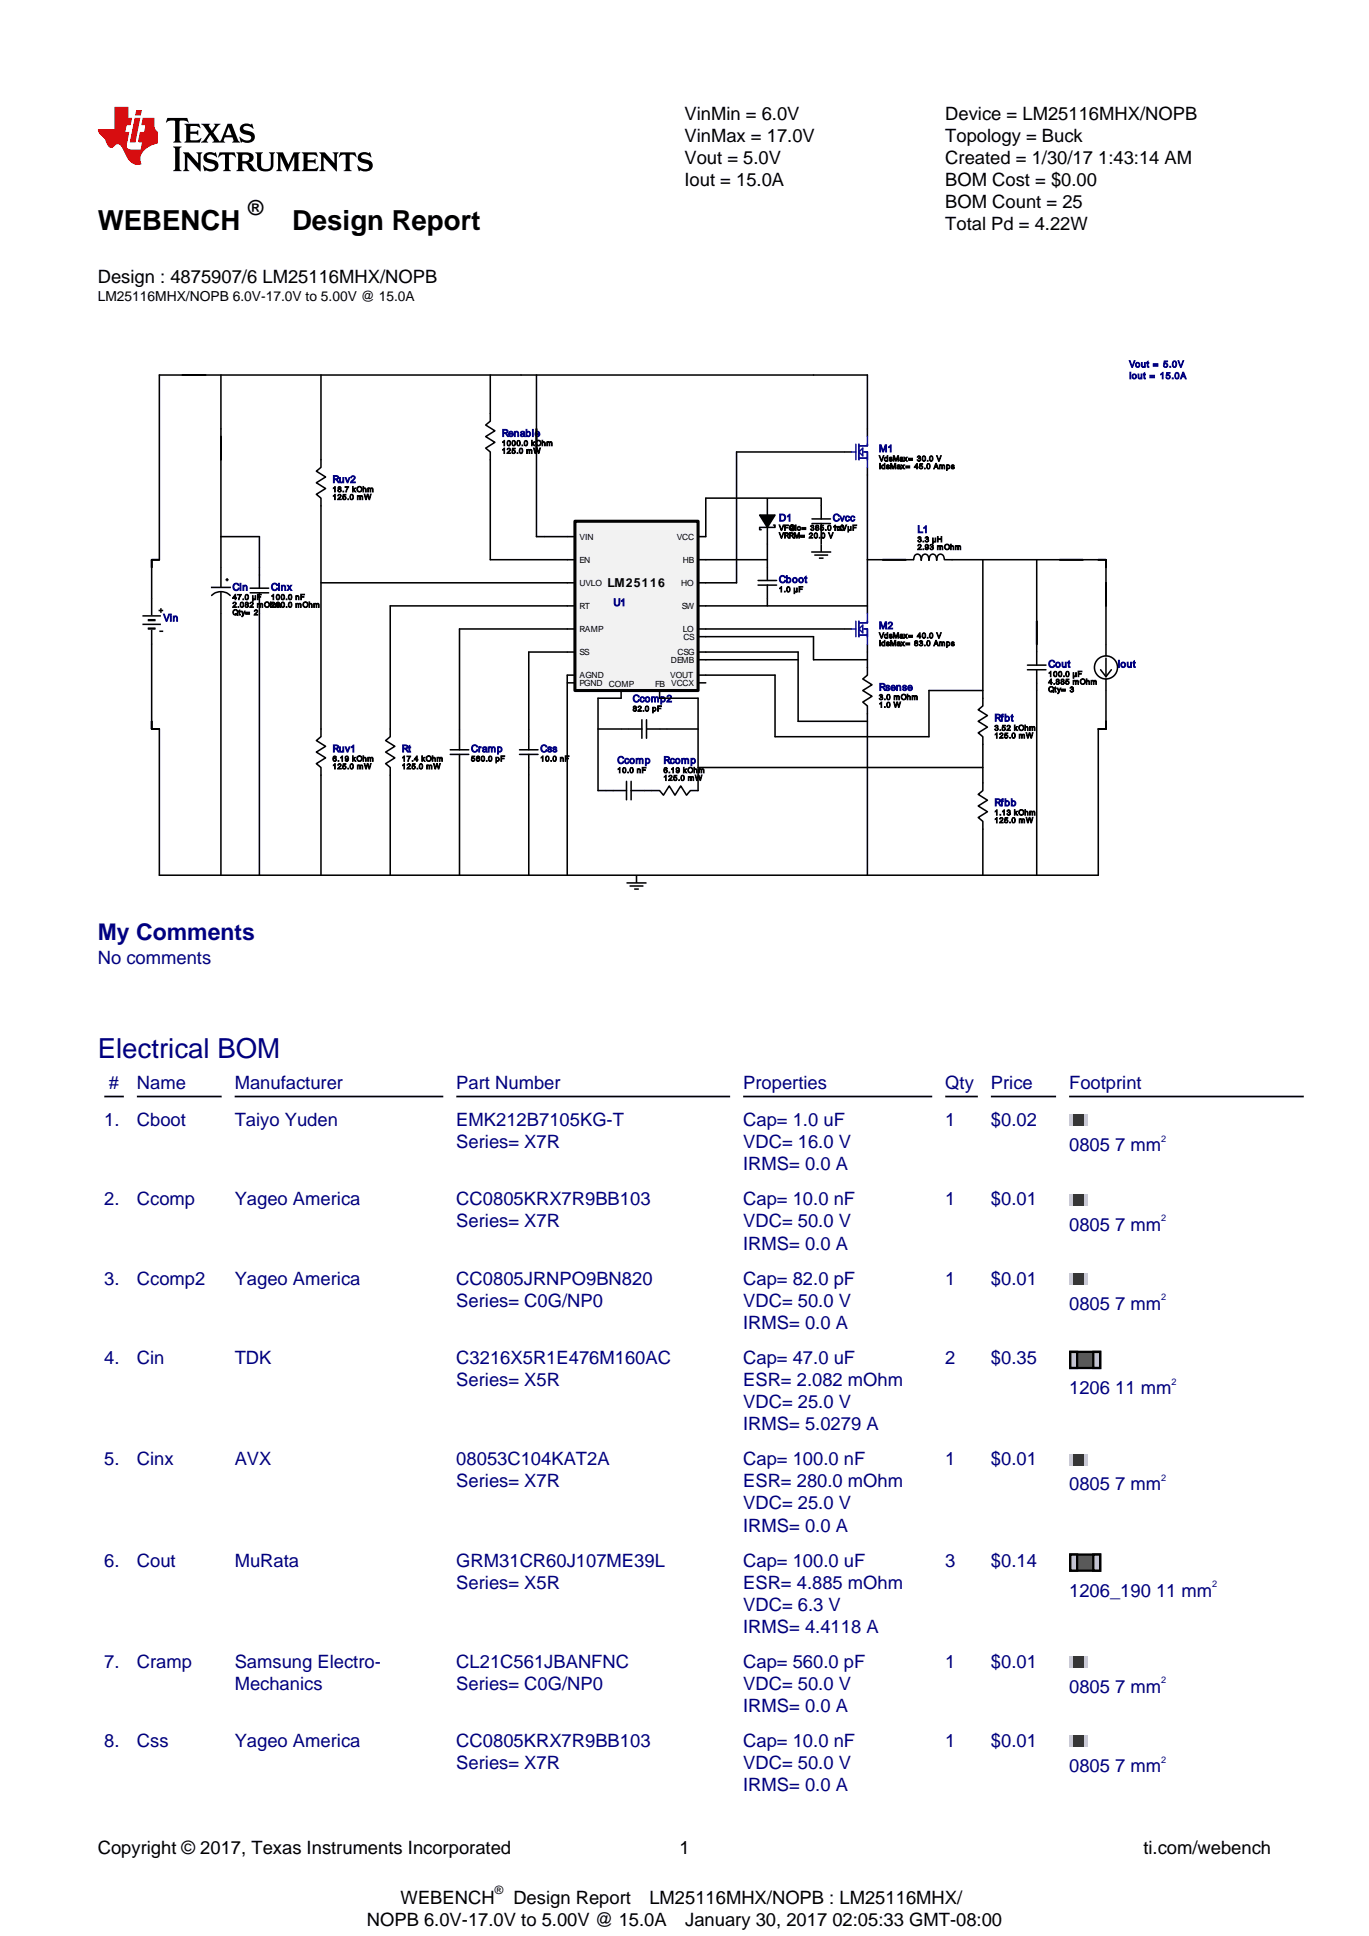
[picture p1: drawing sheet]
<svg xmlns="http://www.w3.org/2000/svg" width="210mm" height="297mm" viewBox="0 0 210 297" stroke-linecap="round" stroke-linejoin="round" font-family="sans-serif">
<defs><g id="words">
<g font-size="4.2">
<text x="15" y="35.3">WEBENCH</text>
<text x="44.8" y="35.3">Design Report</text>
</g>
<text font-size="4.2" fill="#000080" x="15" y="162.2">Electrical BOM</text>
<text font-size="3.5" fill="#008" x="15" y="144.3">My Comments</text>
<text font-size="3.2" x="38" y="33">®</text>
<g font-size="2.8">
<text x="105" y="18.4">VinMin = 6.0V</text>
<text x="105" y="21.8">VinMax = 17.0V</text>
<text x="145" y="18.4">Device = LM25116MHX/NOPB</text>
<text x="145" y="21.8">Topology = Buck</text>
<text x="105" y="25.2">Vout = 5.0V</text>
<text x="105" y="28.6">Iout = 15.0A</text>
<text x="145" y="25.2">Created = 1/30/17 1:43:14 AM</text>
<text x="145" y="28.6">BOM Cost = $0.00</text>
<text x="145" y="32">BOM Count = 25</text>
<text x="145" y="35.3">Total Pd = 4.22W</text>
<text x="15" y="43.4">Design : 4875907/6 LM25116MHX/NOPB</text>
<text x="15" y="284.4">Copyright © 2017, Texas Instruments Incorporated</text>
<text x="104.2" y="284.4">1</text>
<text x="175.4" y="284.4">ti.com/webench</text>
<text x="61.5" y="292">WEBENCH</text>
<text x="78.7" y="292">Design Report</text>
<text x="99.6" y="292">LM25116MHX/NOPB : LM25116MHX/</text>
<text x="56.3" y="295.4">NOPB 6.0V-17.0V to 5.00V @ 15.0A</text>
<text x="105.1" y="295.4">January 30, 2017 02:05:33 GMT-08:00</text>
</g>
<text font-size="2.8" fill="#008" x="15" y="147.9">No comments</text>
<g font-size="2.8" fill="#000080">
<text x="16.7" y="167.1">#</text>
<text x="21" y="167.1">Name</text>
<text x="36" y="167.1">Manufacturer</text>
<text x="70" y="167.1">Part Number</text>
<text x="114" y="167.1">Properties</text>
<text x="145" y="167.1">Qty</text>
<text x="152" y="167.1">Price</text>
<text x="164" y="167.1">Footprint</text>
<text x="16" y="172.8">1.</text>
<text x="21" y="172.8">Cboot</text>
<text x="36" y="172.8">Taiyo Yuden</text>
<text x="70" y="172.8">EMK212B7105KG-T</text>
<text x="114" y="172.8">Cap= 1.0 uF</text>
<text x="145" y="172.8">1</text>
<text x="152" y="172.8">$0.02</text>
<text x="70" y="176.1">Series= X7R</text>
<text x="114" y="176.1">VDC= 16.0 V</text>
<text x="114" y="179.5">IRMS= 0.0 A</text>
<text x="164" y="176.6">0805 7 mm</text>
<text x="16" y="184.9">2.</text>
<text x="21" y="184.9">Ccomp</text>
<text x="36" y="184.9">Yageo America</text>
<text x="70" y="184.9">CC0805KRX7R9BB103</text>
<text x="114" y="184.9">Cap= 10.0 nF</text>
<text x="145" y="184.9">1</text>
<text x="152" y="184.9">$0.01</text>
<text x="70" y="188.3">Series= X7R</text>
<text x="114" y="188.3">VDC= 50.0 V</text>
<text x="114" y="191.7">IRMS= 0.0 A</text>
<text x="164" y="188.8">0805 7 mm</text>
<text x="16" y="197.1">3.</text>
<text x="21" y="197.1">Ccomp2</text>
<text x="36" y="197.1">Yageo America</text>
<text x="70" y="197.1">CC0805JRNPO9BN820</text>
<text x="114" y="197.1">Cap= 82.0 pF</text>
<text x="145" y="197.1">1</text>
<text x="152" y="197.1">$0.01</text>
<text x="70" y="200.5">Series= C0G/NP0</text>
<text x="114" y="200.5">VDC= 50.0 V</text>
<text x="114" y="203.9">IRMS= 0.0 A</text>
<text x="164" y="200.9">0805 7 mm</text>
<text x="16" y="209.2">4.</text>
<text x="21" y="209.2">Cin</text>
<text x="36" y="209.2">TDK</text>
<text x="70" y="209.2">C3216X5R1E476M160AC</text>
<text x="114" y="209.2">Cap= 47.0 uF</text>
<text x="145" y="209.2">2</text>
<text x="152" y="209.2">$0.35</text>
<text x="70" y="212.6">Series= X5R</text>
<text x="114" y="212.6">ESR= 2.082 mOhm</text>
<text x="164" y="213.9">1206 11 mm</text>
<text x="114" y="216">VDC= 25.0 V</text>
<text x="114" y="219.4">IRMS= 5.0279 A</text>
<text x="16" y="224.8">5.</text>
<text x="21" y="224.8">Cinx</text>
<text x="36" y="224.8">AVX</text>
<text x="70" y="224.8">08053C104KAT2A</text>
<text x="114" y="224.8">Cap= 100.0 nF</text>
<text x="145" y="224.8">1</text>
<text x="152" y="224.8">$0.01</text>
<text x="70" y="228.2">Series= X7R</text>
<text x="114" y="228.2">ESR= 280.0 mOhm</text>
<text x="114" y="231.6">VDC= 25.0 V</text>
<text x="164" y="228.6">0805 7 mm</text>
<text x="114" y="234.9">IRMS= 0.0 A</text>
<text x="16" y="240.3">6.</text>
<text x="21" y="240.3">Cout</text>
<text x="36" y="240.3">MuRata</text>
<text x="70" y="240.3">GRM31CR60J107ME39L</text>
<text x="70" y="243.7">Series= X5R</text>
<text x="114" y="240.3">Cap= 100.0 uF</text>
<text x="114" y="243.7">ESR= 4.885 mOhm</text>
<text x="145" y="240.3">3</text>
<text x="152" y="240.3">$0.14</text>
<text x="164" y="245">1206_190 11 mm</text>
<text x="114" y="247.1">VDC= 6.3 V</text>
<text x="114" y="250.5">IRMS= 4.4118 A</text>
<text x="16" y="255.9">7.</text>
<text x="21" y="255.9">Cramp</text>
<text x="36" y="255.9">Samsung Electro-</text>
<text x="70" y="255.9">CL21C561JBANFNC</text>
<text x="114" y="255.9">Cap= 560.0 pF</text>
<text x="145" y="255.9">1</text>
<text x="152" y="255.9">$0.01</text>
<text x="36" y="259.3">Mechanics</text>
<text x="70" y="259.3">Series= C0G/NP0</text>
<text x="114" y="259.3">VDC= 50.0 V</text>
<text x="114" y="262.7">IRMS= 0.0 A</text>
<text x="164" y="259.7">0805 7 mm</text>
<text x="16" y="268">8.</text>
<text x="21" y="268">Css</text>
<text x="36" y="268">Yageo America</text>
<text x="70" y="268">CC0805KRX7R9BB103</text>
<text x="114" y="268">Cap= 10.0 nF</text>
<text x="145" y="268">1</text>
<text x="152" y="268">$0.01</text>
<text x="70" y="271.4">Series= X7R</text>
<text x="114" y="271.4">VDC= 50.0 V</text>
<text x="114" y="274.8">IRMS= 0.0 A</text>
<text x="164" y="271.9">0805 7 mm</text>
</g>
<text font-size="2.1" x="15" y="46.2">LM25116MHX/NOPB 6.0V-17.0V to 5.00V @ 15.0A</text>
<text font-size="1.9" x="93.2" y="90.1">LM25116</text>
<text font-size="1.8" x="75.9" y="290.6">®</text>
<g font-size="1.5" fill="#000080">
<text x="77" y="67">Renable</text>
<text x="134.8" y="69.3">M1</text>
<text x="51" y="74.1">Ruv2</text>
<text x="119.5" y="80">D1</text>
<text x="127.7" y="80">Cvcc</text>
<text x="140.7" y="81.7">L1</text>
<text x="119.5" y="89.4">Cboot</text>
<text x="25" y="95.3">Vin</text>
<text x="35.7" y="90.6">Cin</text>
<text x="41.6" y="90.6">Cinx</text>
<text x="94.1" y="92.9">U1</text>
<text x="134.8" y="96.5">M2</text>
<text x="97" y="107.7">Ccomp2</text>
<text x="134.8" y="105.9">Rsense</text>
<text x="160.8" y="102.4">Cout</text>
<text x="171.4" y="102.4">Iout</text>
<text x="152.5" y="110.7">Rfbt</text>
<text x="51" y="115.4">Ruv1</text>
<text x="61.6" y="115.4">Rt</text>
<text x="72.3" y="115.4">Cramp</text>
<text x="82.9" y="115.4">Css</text>
<text x="94.7" y="117.1">Ccomp</text>
<text x="101.8" y="117.1">Rcomp</text>
<text x="152.5" y="123.6">Rfbb</text>
</g>
<g font-size="1.4" fill="#000080">
<text x="173.2" y="56.4">Vout = 5.0V</text>
<text x="173.2" y="58.1">Iout = 15.0A</text>
<text x="178.1" y="175.1">2</text>
<text x="178.1" y="187.3">2</text>
<text x="178.1" y="199.5">2</text>
<text x="179.7" y="212.4">2</text>
<text x="178.1" y="227.2">2</text>
<text x="186" y="243.5">2</text>
<text x="178.1" y="258.3">2</text>
<text x="178.1" y="270.4">2</text>
</g>
<g font-size="1.3">
<text x="88.9" y="82.8">VIN</text>
<text x="103.8" y="82.8">VCC</text>
<text x="88.9" y="89.9">UVLO</text>
<text x="88.9" y="86.3">EN</text>
<text x="104.5" y="89.9">HO</text>
<text x="104.7" y="86.3">HB</text>
<text x="88.9" y="93.4">RT</text>
<text x="104.6" y="93.4">SW</text>
<text x="88.9" y="97">RAMP</text>
<text x="88.9" y="100.5">SS</text>
<text x="102.9" y="101.7">DEMB</text>
<text x="104" y="100.5">CSG</text>
<text x="104.7" y="97">LO</text>
<text x="104.8" y="98.1">CS</text>
<text x="88.9" y="104">AGND</text>
<text x="88.9" y="105.2">PGND</text>
<text x="93.4" y="105.3">COMP</text>
<text x="100.5" y="105.3">FB VCCX</text>
<text x="102.8" y="104">VOUT</text>
</g>
<g font-size="1.2">
<text x="77" y="68.4">1000.0 kOhm</text>
<text x="77" y="69.6">125.0 mW</text>
<text x="134.8" y="70.8">VdsMax= 30.0 V</text>
<text x="134.8" y="71.9">IdsMax= 45.0 Amps</text>
<text x="51" y="75.5">18.7 kOhm</text>
<text x="51" y="76.7">125.0 mW</text>
<text x="119.5" y="81.4">VF@Io= 385.0 mV</text>
<text x="119.5" y="82.6">VRRM= 20.0 V</text>
<text x="127.7" y="81.4">1.0 µF</text>
<text x="140.7" y="83.1">3.3 µH</text>
<text x="140.7" y="84.3">2.93 mOhm</text>
<text x="35.7" y="92">47.0 µF</text>
<text x="35.7" y="93.2">2.082 mOhm</text>
<text x="35.7" y="94.4">Qty= 2</text>
<text x="41.6" y="92">100.0 nF</text>
<text x="41.6" y="93.2">280.0 mOhm</text>
<text x="119.5" y="90.8">1.0 µF</text>
<text x="134.8" y="97.9">VdsMax= 40.0 V</text>
<text x="134.8" y="99.1">IdsMax= 83.0 Amps</text>
<text x="134.8" y="107.4">3.0 mOhm</text>
<text x="160.8" y="103.8">100.0 µF</text>
<text x="160.8" y="105">4.885 mOhm</text>
<text x="160.8" y="106.2">Qty= 3</text>
<text x="97" y="109.1">82.0 pF</text>
<text x="134.8" y="108.5">1.0 W</text>
<text x="152.5" y="112.1">3.52 kOhm</text>
<text x="152.5" y="113.3">125.0 mW</text>
<text x="51" y="116.8">6.19 kOhm</text>
<text x="51" y="118">125.0 mW</text>
<text x="61.6" y="116.8">17.4 kOhm</text>
<text x="61.6" y="118">125.0 mW</text>
<text x="72.3" y="116.8">560.0 pF</text>
<text x="82.9" y="116.8">10.0 nF</text>
<text x="94.7" y="118.6">10.0 nF</text>
<text x="101.8" y="118.6">6.19 kOhm</text>
<text x="101.8" y="119.7">125.0 mW</text>
<text x="152.5" y="125.1">1.13 kOhm</text>
<text x="152.5" y="126.2">125.0 mW</text>
</g>
</g></defs>
<path d="M55.2 23.5a.81 .81 0 0 0-.3 .9 .81 .81 0 0 0 .8 .6l.7 .2 .2 .3a.65 .65 0 0 1-1 .4l-.7-.6-.1 .1 .2 .9 .3-.2a1.23 1.23 0 0 0 1.9-.7 .87 .87 0 0 0-.9-.9l-.7-.2-.2-.2a.83 .83 0 0 1 1.3-.1l.2 .2 .1-.1-.2-.7-.2 .1-.2-.1a1.32 1.32 0 0 0-1.2 .1zM52.2 23.4l-.2 .7v.1a.78 .78 0 0 1 1-.5v2.1v.2l-.3 .3h1.2l-.2-.3-.1-.2v-1.9l.1-.2h.1a.8 .8 0 0 1 .8 .5l.1-.1-.2-.7zM49 23.4l.3 .4v2l-.1 .2-.2 .3h.9l-.3-.5 .1-1.7 2 2.2v-2.5l.2-.4h-.9l.3 .2v1.4l-1.5-1.6zM46.3 23.4l.2 .2 .1 .2v2l-.1 .2-.2 .3h2.3l.3-.7-.1-.1a1.45 1.45 0 0 1-1.6 .4v-1h.9l.3 .2v-.8l-.3 .3h-.9v-.7v-.1l.2-.1a1.25 1.25 0 0 1 1.3 .4l.1-.1-.3-.6zM42.4 23.4l.2 .2 .1 .2v2l-.3 .5h.9l-.3-.5v-1.8l1.1 2.3 1-2.3v1.8l-.2 .5h1.2l-.3-.3v-.2v-2v-.2l.3-.2h-1.1l-.8 1.8-.8-1.8zM39.2 23.4l.2 .2v.2v1.5a1.24 1.24 0 0 0 1.7 1 .9 .9 0 0 0 .8-1l.1-1.7 .2-.2h-1l.3 .4v1.5a.76 .76 0 0 1-.6 .7 .76 .76 0 0 1-.8-.4v-1.8v-.2l.2-.2zM37.2 23.8a1.01 1.01 0 0 1 1 .1 .52 .52 0 0 1 0 .6 .52 .52 0 0 1-.5 .2h-.5zM36.3 23.4l.2 .2v.2v2v.2l-.2 .3h1.2l-.3-.3v-.9a.71 .71 0 0 1 .9 .6 .83 .83 0 0 0 1.3 .4 1.54 1.54 0 0 1-.9-.9l-.4-.3a.76 .76 0 0 0 .8-.7 .76 .76 0 0 0-.8-.8zM33.7 23.4l-.2 .7v.1a.78 .78 0 0 1 1-.5v2.1v.2l-.3 .3h1.2l-.2-.3-.1-.2v-1.9l.1-.2h.1a.79 .79 0 0 1 .8 .5l.1-.1-.2-.7zM31.5 23.5a.81 .81 0 0 0-.3 .9 .81 .81 0 0 0 .8 .6l.8 .2 .2 .3a.65 .65 0 0 1-1 .4l-.8-.6-.1 .1 .3 .9 .2-.2a1.23 1.23 0 0 0 1.9-.7 .87 .87 0 0 0-.9-.9l-.7-.2-.2-.2a.83 .83 0 0 1 1.4-.1l.1 .2 .1-.1-.2-.7-.2 .1-.2-.1a1.33 1.33 0 0 0-1.2 .1zM28.1 23.4l.3 .4v2l-.1 .2-.2 .3h.9l-.3-.5 .1-1.7 2 2.2v-2.5l.2-.4h-.9l.3 .2v1.4l-1.5-1.6zM26.6 22.5l.2 .2 .1 .3v2.8l-.1 .2-.2 .3h1.3l-.3-.3-.1-.2v-2.8l.1-.3 .3-.2zM37.1 19.2a.81 .81 0 0 0-.3 .9 .81 .81 0 0 0 .8 .5l.7 .2 .2 .3a.64 .64 0 0 1-.9 .4l-.8-.5h-.1l.2 .9 .3-.2a1.23 1.23 0 0 0 1.9-.7 .87 .87 0 0 0-.9-.9l-.7-.2-.2-.2a.83 .83 0 0 1 1.3-.1l.2 .2 .1-.1-.2-.7-.2 .1-.2-.1a1.31 1.31 0 0 0-1.2 .2zM35.1 19.5l.4 1.2h-.9zM30.9 19l.4 .4 .7 1-.6 1-.6 .5h1.1l-.2-.3 .5-.9 .6 .9-.2 .3h1.9l-.2-.3 .2-.5h1.2l.1 .5-.2 .3h1.2l-.3-.5-1-2.4h-.6l-.9 2.3-.3 .4-1-1.4 .6-.9 .5-.4h-1l.2 .2-.5 .9-.5-.8 .2-.3zM28.3 19l.2 .2 .1 .3v1.9l-.1 .2-.2 .3h2.3l.3-.7-.1-.1a1.45 1.45 0 0 1-1.6 .4v-1l.9 .1 .3 .2v-.8l-.3 .2h-.9v-.7v-.1l.2-.1a1.25 1.25 0 0 1 1.3 .4l.1-.1-.3-.6zM25.7 18.1l-.3 .7h.1a1.15 1.15 0 0 1 1.3-.3l.1 2.9-.3 .5h1.2l-.3-.5v-2.7l.1-.2h.2a1.06 1.06 0 0 1 1.1 .3h.1l-.3-.7z" fill="#000"/>
<path d="M20.9 16.9l-.2 .8h.9l.2-.8zM20.7 18.1l-.8 3.8h.9l.7-3.8zM17.6 16.4v3.4h-2.6a2.07 2.07 0 0 0 .9 1.4l.4 .6a.92 .92 0 0 0 1.1 .8 .73 .73 0 0 1 .6-.4 .73 .73 0 0 1 .7 .4l.5 1a2.31 2.31 0 0 0 2.2 1.7l.3-.1a1.84 1.84 0 0 1 .8-2.4l.8-.5 .9-.3v-1.8a1.13 1.13 0 0 1-.5-1v-1.1h-1.8l-.2 1.1h.6l-.2 1h-.6l-.3 1.3v.3l.6 .1-.2 1.1a4 4 0 0 1-2-.2l-.2-.3 .1-.4 .3-1.9h-.6l.2-1h.6l.3-1.1h-.6v-1.7z" fill="#f00000"/>
<g fill="none" stroke="#000" stroke-width=".24">
<path d="M28 57.5h3.5M33.9 67v3.5M49.2 70.5v1.2l-.7 .6 1.4 .9-1.4 .9 1.4 .8-1.4 .9 .7 .6v1.2M75.2 63.4v1.2l-.7 .6 1.4 .9-1.4 .9 1.4 .9-1.4 .8 .7 .6v1.2M82.3 65.8v3.5M116.5 79h2.4l-1.2 1.9zM117.7 76.4v7.1M124.6 79.6h2.8M126 76.4v3.2M129.5 69.3h1.2M133.1 65.8v1.2M133.1 71.7v1.2"/>
<path d="M23.3 85.9h1.1M32.4 90.1h3M32.5 91.4a2 2 0 0 1 2.8 0M33.9 87v3.1M33.9 90.8v3.3M34.6 88.9h.5M34.8 88.7v.5M38.4 90.2h2.8M38.4 90.9h2.8M39.8 87v3.2M39.8 90.9v3.2M116.3 89.1h2.8"/>
<path d="M116.3 89.8h2.8M117.7 85.9v3.2M117.7 89.8v3.1M118.7 80.6h.2v.3h-2.4v.4h.3M124.4 84.7h3.1M124.6 80.3h2.8M124.9 85.2h2.1M125.6 85.6h.7M126 80.3v4.4M129.5 96.5h1.2M133.1 92.9v1.2M133.1 98.9v1.1"/>
<path d="M135.4 85.9h4.7M140.1 85.8l.1-.1a.58 .58 0 0 1 .5-.7 .58 .58 0 0 1 .6 .7v.2a.64 .64 0 0 1 .2-.7 .64 .64 0 0 1 .8 0l.2 .7a.64 .64 0 0 1 .2-.7 .64 .64 0 0 1 .8 0l.2 .7a.64 .64 0 0 1 .2-.7 .64 .64 0 0 1 .8 0l.2 .7h1.1M159 95.3v6.7M162.6 85.9h3.5M168.5 85.9h1.2M23.3 111.8h1.1M49.2 111.8v1.2l-.7 .6 1.4 .9-1.4 .9 1.4 .9-1.4 .8 .7 .6v1.2M59.9 111.8v1.2l-.7 .6 1.4 .9-1.4 .9 1.4 .9-1.4 .8 .7 .6v1.2M69.1 115h2.8M69.1 115.7h2.8M70.5 111.8v3.2M70.5 115.7v3.2"/>
<path d="M79.7 115h2.8M79.7 115.7h2.8M81.1 111.8v3.2M81.1 115.7v3.2M95.3 111.8h3.2M96.1 119.9v2.8M96.8 119.9v2.8M98.5 110.4v2.9M99.2 111.8h3.2M99.2 110.4v2.9M133.1 102.4v1.2l-.8 .6 1.5 .8-1.5 .9 1.5 .9-1.5 .9 .8 .6v1.2M150.8 107.1v1.2l-.7 .6 1.4 .9-1.4 .9 1.4 .8-1.4 .9 .7 .6v1.2"/>
<path d="M157.6 102h2.8M157.6 102.7h2.8M159 102.7v3.2M168.5 111.8h1.2M92.9 121.3h3.2M96.1 135.4h3.1M96.6 135.9h2.1M96.8 121.3h4.4l.6 .7 .9-1.4 .8 1.4 .9-1.4 .9 1.4 .6-.7h1.2M97.3 136.4h.7M97.6 134.3v1.1M150.8 120.1v1.2l-.7 .6 1.4 .9-1.4 .8 1.4 .9-1.4 .9 .7 .6v1.2"/>
</g>
<path d="M116.5 79h2.4l-1.2 1.9z" fill="#000"/>
<g fill="none" stroke="#00f" stroke-width=".24">
<path d="M130.7 69.3h.6M131.3 68.2v2.3M131.8 68.2v2.3M131.8 70.3h1.3M131.8 69.3l.5-.6v1.2zM132.3 69.3h.8v2.4M133.1 67v1.4h-1.3M130.7 96.5h.6M131.3 95.3v2.4M131.8 95.3v2.4M131.8 96.5l.5-.6v1.2zM131.8 97.4h1.3"/>
<path d="M132.3 96.5h.8v2.4M133.1 94.1v1.4h-1.3"/>
</g>
<path d="M88.2 80h18.9v25.9h-18.9z" fill="#f2f2f2"/>
<path d="M88.2 80h18.9v25.9h-18.9z" fill="none" stroke="#000" stroke-width=".47"/>
<g fill="none" stroke="#000" stroke-width=".24">
<path d="M33.9 57.5v29.5M49.2 57.5v13M75.2 57.5v5.9M82.3 57.5v24.8h5.9M49.2 77.6v34.2M75.2 70.5v15.4h13M126 76.4h-17.7v5.9h-1.2M129.5 69.3h-16.5v20.1h-5.9M133.1 72.9v20h-26M133.1 65.8v-8.3h-108.7v28.4h-1.1v8.5M21.8 94.5h2.9M21.8 95.8h2.9"/>
<path d="M22.7 96.5h1.2M22.7 95.1h1.2M22.7 95.2h1.2M22.7 96.4h1.2M23.3 96.6v15.2h1.1v22.5h144.1v-22.5h1.2v-7.6M24.3 93.7h.7M24.4 96.8h.6M24.7 93.3v.7M33.9 82.3h5.9v4.7M33.9 94.1v40.2M39.8 94.1v40.2M88.2 89.4h-39"/>
<path d="M88.2 92.9h-28.3v18.9M88.2 96.5h-17.7v15.3M107.1 96.5h22.4M107.1 97.7h17.7v3.5h8.3M117.7 83.5v2.4h-10.6M133.1 85.9h5.9M146 85.9h23.7v14.7M150.8 85.9v21.2M159 85.9v13M49.2 118.9v15.4M59.9 118.9v15.4M70.5 118.9v15.4"/>
<path d="M81.1 118.9v15.4M87 104.8h1.2M88.2 103.6h-1.2v30.7M88.2 100h-7.1v11.8M91.7 111.8h3.6M95.3 105.9v1.2h-3.6v14.2h1.2M101.2 105.9v1.2h5.9v14.2M102.4 111.8h4.7M107.1 103.6h11.8v9.4h23.6v-7.1h8.3M107.1 100h15.3v10.7h10.7M107.1 101.2h15.3M107.1 104.8h1.2"/>
<path d="M107.1 117.7h43.7M133.1 100v2.4M133.1 109.5v24.8M150.8 114.2v5.9M159 105.9v28.4M168.8 102.7l.9 1.1M169.7 100.6a1.77 1.77 0 0 0-1.8 1.8 1.77 1.77 0 0 0 1.8 1.8M169.7 100.6a1.77 1.77 0 0 1 1.7 1.8 1.77 1.77 0 0 1-1.7 1.8M169.7 101v2.8M170.5 102.7l-.8 1.1M150.8 127.2v7.1"/>
</g>
<path d="M16 168.2h3M21 168.2h13M36 168.2h32M70 168.2h42M114 168.2h29M145 168.2h5M152 168.2h10M164 168.2h36" fill="none" stroke="#000" stroke-width=".26"/>
<path d="M164 171h2.8v1.8h-2.8z" fill="#cbcbcb"/>
<path d="M164.6 171h1.6v1.8h-1.6z" fill="#363636"/>
<path d="M164 183.2h2.8v1.7h-2.8z" fill="#cbcbcb"/>
<path d="M164.6 183.2h1.6v1.7h-1.6z" fill="#363636"/>
<path d="M164 195.3h2.8v1.8h-2.8z" fill="#cbcbcb"/>
<path d="M164.6 195.3h1.6v1.8h-1.6z" fill="#363636"/>
<path d="M164.2 207.4h4.6v2.5h-4.6z" fill="#5b5b5b"/>
<path d="M164.2 207.4h4.6v2.5h-4.6z" fill="none" stroke="#000" stroke-width=".35"/>
<path d="M164.2 207.4h1v2.5h-1z" fill="#c6c6c6"/>
<path d="M164.2 207.4h1v2.5h-1z" fill="none" stroke="#000" stroke-width=".35"/>
<path d="M167.7 207.4h1.1v2.5h-1.1z" fill="#c6c6c6"/>
<path d="M167.7 207.4h1.1v2.5h-1.1z" fill="none" stroke="#000" stroke-width=".35"/>
<path d="M164 223h2.8v1.8h-2.8z" fill="#cbcbcb"/>
<path d="M164.6 223h1.6v1.8h-1.6z" fill="#363636"/>
<path d="M164.2 238.5h4.6v2.5h-4.6z" fill="#5b5b5b"/>
<path d="M164.2 238.5h4.6v2.5h-4.6z" fill="none" stroke="#000" stroke-width=".35"/>
<path d="M164.2 238.5h1v2.5h-1z" fill="#c6c6c6"/>
<path d="M164.2 238.5h1v2.5h-1z" fill="none" stroke="#000" stroke-width=".35"/>
<path d="M167.7 238.5h1.1v2.5h-1.1z" fill="#c6c6c6"/>
<path d="M167.7 238.5h1.1v2.5h-1.1z" fill="none" stroke="#000" stroke-width=".35"/>
<path d="M164 254.1h2.8v1.8h-2.8z" fill="#cbcbcb"/>
<path d="M164.6 254.1h1.6v1.8h-1.6z" fill="#363636"/>
<path d="M164 266.3h2.8v1.7h-2.8z" fill="#cbcbcb"/>
<path d="M164.6 266.3h1.6v1.7h-1.6z" fill="#363636"/>
<use href="#words"/>
</svg>
